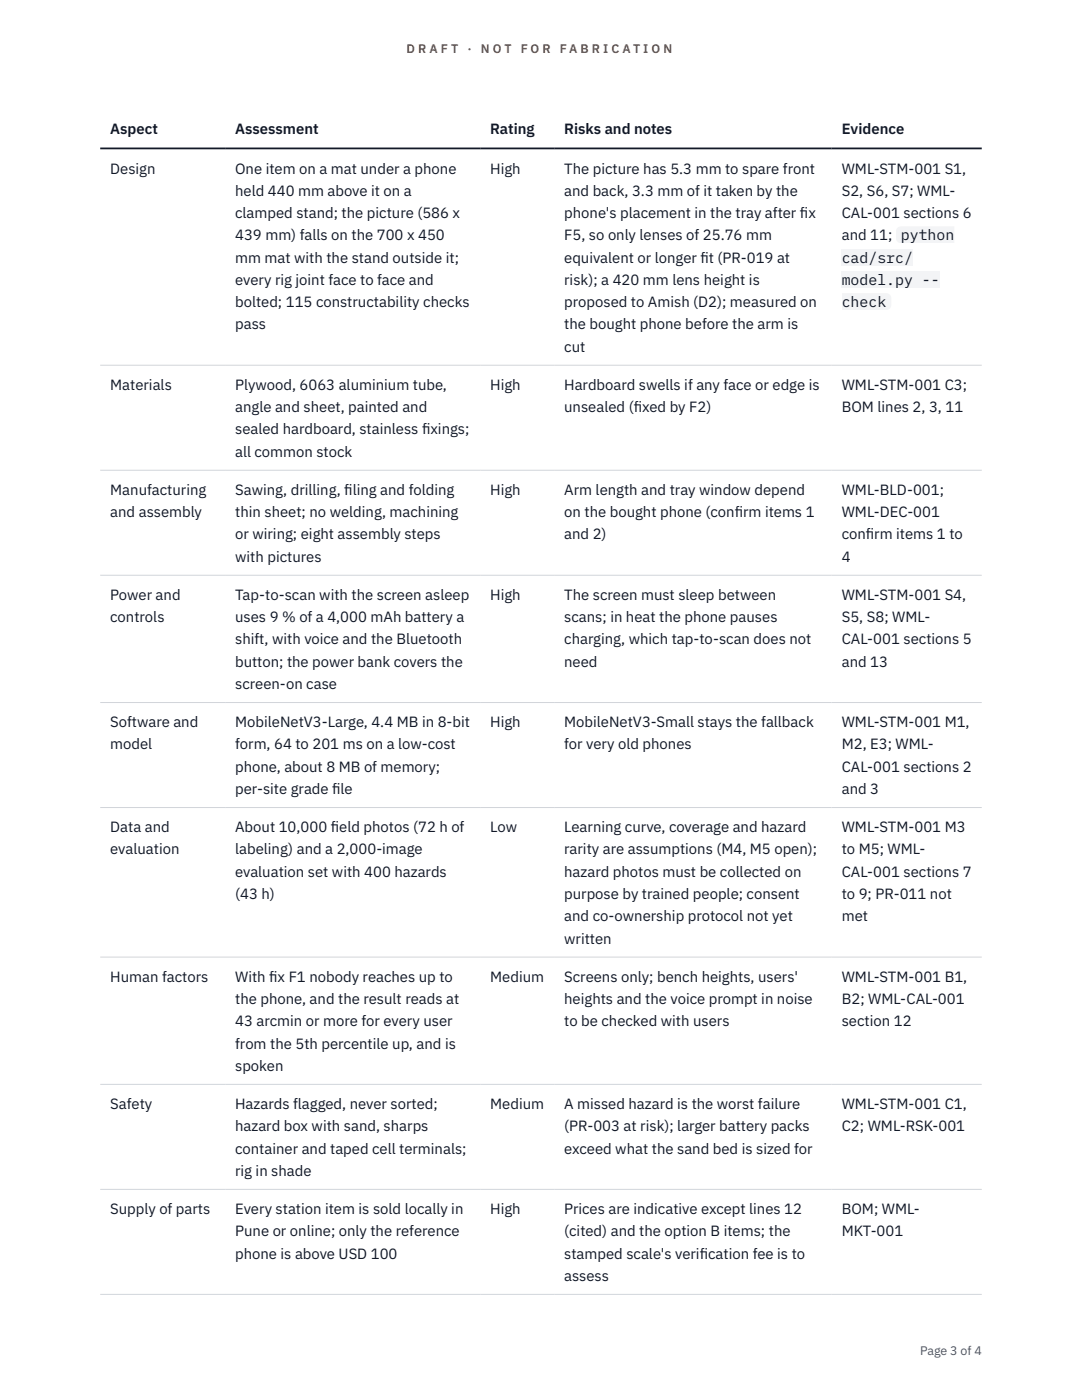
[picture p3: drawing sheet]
<svg xmlns="http://www.w3.org/2000/svg" width="216mm" height="279mm" viewBox="0 0 216 279" stroke-linecap="round" stroke-linejoin="round" font-family="sans-serif">
<defs><g id="words">
<g font-size="3" fill="#111827">
<text x="22" y="26.8">Aspect</text>
<text x="46.9" y="26.8">Assessment</text>
<text x="97.8" y="26.8">Rating</text>
<text x="112.6" y="26.8">Risks and notes</text>
<text x="168" y="26.8">Evidence</text>
<text x="22" y="34.6">Design</text>
<text x="46.9" y="34.6">One item on a mat under a phone</text>
<text x="97.8" y="34.6">High</text>
<text x="112.6" y="34.6">The picture has 5.3 mm to spare front</text>
<text x="168" y="34.6">WML-STM-001 S1,</text>
<text x="46.9" y="39.1">held 440 mm above it on a</text>
<text x="112.6" y="39.1">and back, 3.3 mm of it taken by the</text>
<text x="168" y="39.1">S2, S6, S7; WML-</text>
<text x="46.9" y="43.5">clamped stand; the picture (586 x</text>
<text x="46.9" y="48">439 mm) falls on the 700 x 450</text>
<text x="112.6" y="43.5">phone's placement in the tray after f</text>
<text x="112.6" y="48">F5, so only lenses of 25.76 mm</text>
<text x="159.6" y="43.5">ix</text>
<text x="168" y="43.5">CAL-001 sections 6</text>
<text x="168" y="48">and 11;</text>
<text x="179.8" y="48">python</text>
<text x="46.9" y="52.4">mm mat with the stand outside it;</text>
<text x="112.6" y="52.4">equivalent or longer f</text>
<text x="139.8" y="52.4">it (PR-019 at</text>
<text x="168" y="52.4">cad/src/</text>
<text x="46.9" y="56.9">every rig joint face to face and</text>
<text x="112.6" y="56.9">risk); a 420 mm lens height is</text>
<text x="168" y="56.9">model.py --</text>
<text x="46.9" y="61.3">bolted; 115 constructability checks</text>
<text x="46.9" y="65.7">pass</text>
<text x="112.6" y="61.3">proposed to Amish (D2); measured on</text>
<text x="112.6" y="65.7">the bought phone before the arm is</text>
<text x="168" y="61.3">check</text>
<text x="112.6" y="70.2">cut</text>
<text x="22" y="77.8">Materials</text>
<text x="46.9" y="77.8">Plywood, 6063 aluminium tube,</text>
<text x="97.8" y="77.8">High</text>
<text x="112.6" y="77.8">Hardboard swells if any face or edge is</text>
<text x="168" y="77.8">WML-STM-001 C3;</text>
<text x="46.9" y="82.3">angle and sheet, painted and</text>
<text x="112.6" y="82.3">unsealed (f</text>
<text x="126.4" y="82.3">ixed by F2)</text>
<text x="168" y="82.3">BOM lines 2, 3, 11</text>
<text x="46.9" y="86.7">sealed hardboard, stainless f</text>
<text x="84.2" y="86.7">ixings;</text>
<text x="46.9" y="91.1">all common stock</text>
<text x="22" y="98.8">Manufacturing</text>
<text x="46.9" y="98.8">Sawing, drilling, f</text>
<text x="68.7" y="98.8">iling and folding</text>
<text x="97.8" y="98.8">High</text>
<text x="112.6" y="98.8">Arm length and tray window depend</text>
<text x="168" y="98.8">WML-BLD-001;</text>
<text x="22" y="103.2">and assembly</text>
<text x="46.9" y="103.2">thin sheet; no welding, machining</text>
<text x="46.9" y="107.7">or wiring; eight assembly steps</text>
<text x="112.6" y="103.2">on the bought phone (conf</text>
<text x="112.6" y="107.7">and 2)</text>
<text x="146.6" y="103.2">irm items 1</text>
<text x="168" y="103.2">WML-DEC-001</text>
<text x="168" y="107.7">conf</text>
<text x="172.8" y="107.7">irm items 1 to</text>
<text x="46.9" y="112.1">with pictures</text>
<text x="168" y="112.1">4</text>
<text x="22" y="119.7">Power and</text>
<text x="46.9" y="119.7">Tap-to-scan with the screen asleep</text>
<text x="97.8" y="119.7">High</text>
<text x="112.6" y="119.7">The screen must sleep between</text>
<text x="168" y="119.7">WML-STM-001 S4,</text>
<text x="22" y="124.2">controls</text>
<text x="46.9" y="124.2">uses 9 % of a 4,000 mAh battery a</text>
<text x="112.6" y="124.2">scans; in heat the phone pauses</text>
<text x="168" y="124.2">S5, S8; WML-</text>
<text x="46.9" y="128.6">shift, with voice and the Bluetooth</text>
<text x="112.6" y="128.6">charging, which tap-to-scan does not</text>
<text x="168" y="128.6">CAL-001 sections 5</text>
<text x="46.9" y="133.1">button; the power bank covers the</text>
<text x="46.9" y="137.5">screen-on case</text>
<text x="112.6" y="133.1">need</text>
<text x="168" y="133.1">and 13</text>
<text x="22" y="145.1">Software and</text>
<text x="22" y="149.6">model</text>
<text x="46.9" y="145.1">MobileNetV3-Large, 4.4 MB in 8-bit</text>
<text x="46.9" y="149.6">form, 64 to 201 ms on a low-cost</text>
<text x="97.8" y="145.1">High</text>
<text x="112.6" y="145.1">MobileNetV3-Small stays the fallback</text>
<text x="112.6" y="149.6">for very old phones</text>
<text x="168" y="145.1">WML-STM-001 M1,</text>
<text x="168" y="149.6">M2, E3; WML-</text>
<text x="46.9" y="154">phone, about 8 MB of memory;</text>
<text x="168" y="154">CAL-001 sections 2</text>
<text x="46.9" y="158.5">per-site grade f</text>
<text x="66.3" y="158.5">ile</text>
<text x="168" y="158.5">and 3</text>
<text x="22" y="166.1">Data and</text>
<text x="46.9" y="166.1">About 10,000 f</text>
<text x="66" y="166.1">ield photos (72 h of</text>
<text x="97.8" y="166.1">Low</text>
<text x="112.6" y="166.1">Learning curve, coverage and hazard</text>
<text x="168" y="166.1">WML-STM-001 M3</text>
<text x="22" y="170.5">evaluation</text>
<text x="46.9" y="170.5">labeling) and a 2,000-image</text>
<text x="112.6" y="170.5">rarity are assumptions (M4, M5 open);</text>
<text x="168" y="170.5">to M5; WML-</text>
<text x="46.9" y="175">evaluation set with 400 hazards</text>
<text x="46.9" y="179.4">(43 h)</text>
<text x="112.6" y="175">hazard photos must be collected on</text>
<text x="112.6" y="179.4">purpose by trained people; consent</text>
<text x="168" y="175">CAL-001 sections 7</text>
<text x="168" y="179.4">to 9; PR-011 not</text>
<text x="112.6" y="183.9">and co-ownership protocol not yet</text>
<text x="168" y="183.9">met</text>
<text x="112.6" y="188.3">written</text>
<text x="22" y="195.9">Human factors</text>
<text x="46.9" y="195.9">With f</text>
<text x="53.7" y="195.9">ix F1 nobody reaches up to</text>
<text x="97.8" y="195.9">Medium</text>
<text x="112.6" y="195.9">Screens only; bench heights, users'</text>
<text x="168" y="195.9">WML-STM-001 B1,</text>
<text x="46.9" y="200.4">the phone, and the result reads at</text>
<text x="112.6" y="200.4">heights and the voice prompt in noise</text>
<text x="168" y="200.4">B2; WML-CAL-001</text>
<text x="46.9" y="204.8">43 arcmin or more for every user</text>
<text x="46.9" y="209.3">from the 5th percentile up, and is</text>
<text x="112.6" y="204.8">to be checked with users</text>
<text x="168" y="204.8">section 12</text>
<text x="46.9" y="213.7">spoken</text>
<text x="22" y="221.3">Safety</text>
<text x="46.9" y="221.3">Hazards flagged, never sorted;</text>
<text x="97.8" y="221.3">Medium</text>
<text x="112.6" y="221.3">A missed hazard is the worst failure</text>
<text x="168" y="221.3">WML-STM-001 C1,</text>
<text x="46.9" y="225.8">hazard box with sand, sharps</text>
<text x="112.6" y="225.8">(PR-003 at risk); larger battery packs</text>
<text x="168" y="225.8">C2; WML-RSK-001</text>
<text x="46.9" y="230.2">container and taped cell terminals;</text>
<text x="112.6" y="230.2">exceed what the sand bed is sized for</text>
<text x="46.9" y="234.7">rig in shade</text>
<text x="22" y="242.3">Supply of parts</text>
<text x="46.9" y="242.3">Every station item is sold locally in</text>
<text x="97.8" y="242.3">High</text>
<text x="112.6" y="242.3">Prices are indicative except lines 12</text>
<text x="168" y="242.3">BOM; WML-</text>
<text x="46.9" y="246.7">Pune or online; only the reference</text>
<text x="46.9" y="251.2">phone is above USD 100</text>
<text x="112.6" y="246.7">(cited) and the option B items; the</text>
<text x="112.6" y="251.2">stamped scale's verif</text>
<text x="139.6" y="251.2">ication fee is to</text>
<text x="168" y="246.7">MKT-001</text>
<text x="112.6" y="255.6">assess</text>
</g>
<g font-size="2.5" fill="#b45309">
<text x="81.1" y="10.5">D R A F T</text>
<text x="93.3" y="10.5">·</text>
<text x="95.9" y="10.5">N O T</text>
<text x="103.9" y="10.5">F O R</text>
<text x="111.7" y="10.5">F A B R I C A T I O N</text>
</g>
<text font-size="2.5" fill="#4b5563" x="183.6" y="270.3">Page 3 of 4</text>
</g></defs>
<path d="M20 72.9h175.9M20 93.8h175.9M20 114.8h175.9M20 140.2h175.9M20 161.2h175.9M20 191h175.9M20 216.4h175.9M20 237.4h175.9M20 258.3h175.9" fill="none" stroke="#d1d5db" stroke-width=".2"/>
<path d="M20 29.6h175.9" fill="none" stroke="#111827" stroke-width=".35"/>
<g fill="#f3f4f6">
<path d="M178.8 45.2h11.6v3.3h-11.6z"/>
<path d="M168 49.6h14.2v3.4h-14.2z"/>
<path d="M168 54.1h19.5v3.3h-19.5z"/>
<path d="M168 58.5h9.8v3.4h-9.8z"/>
</g>
<use href="#words"/>
</svg>
